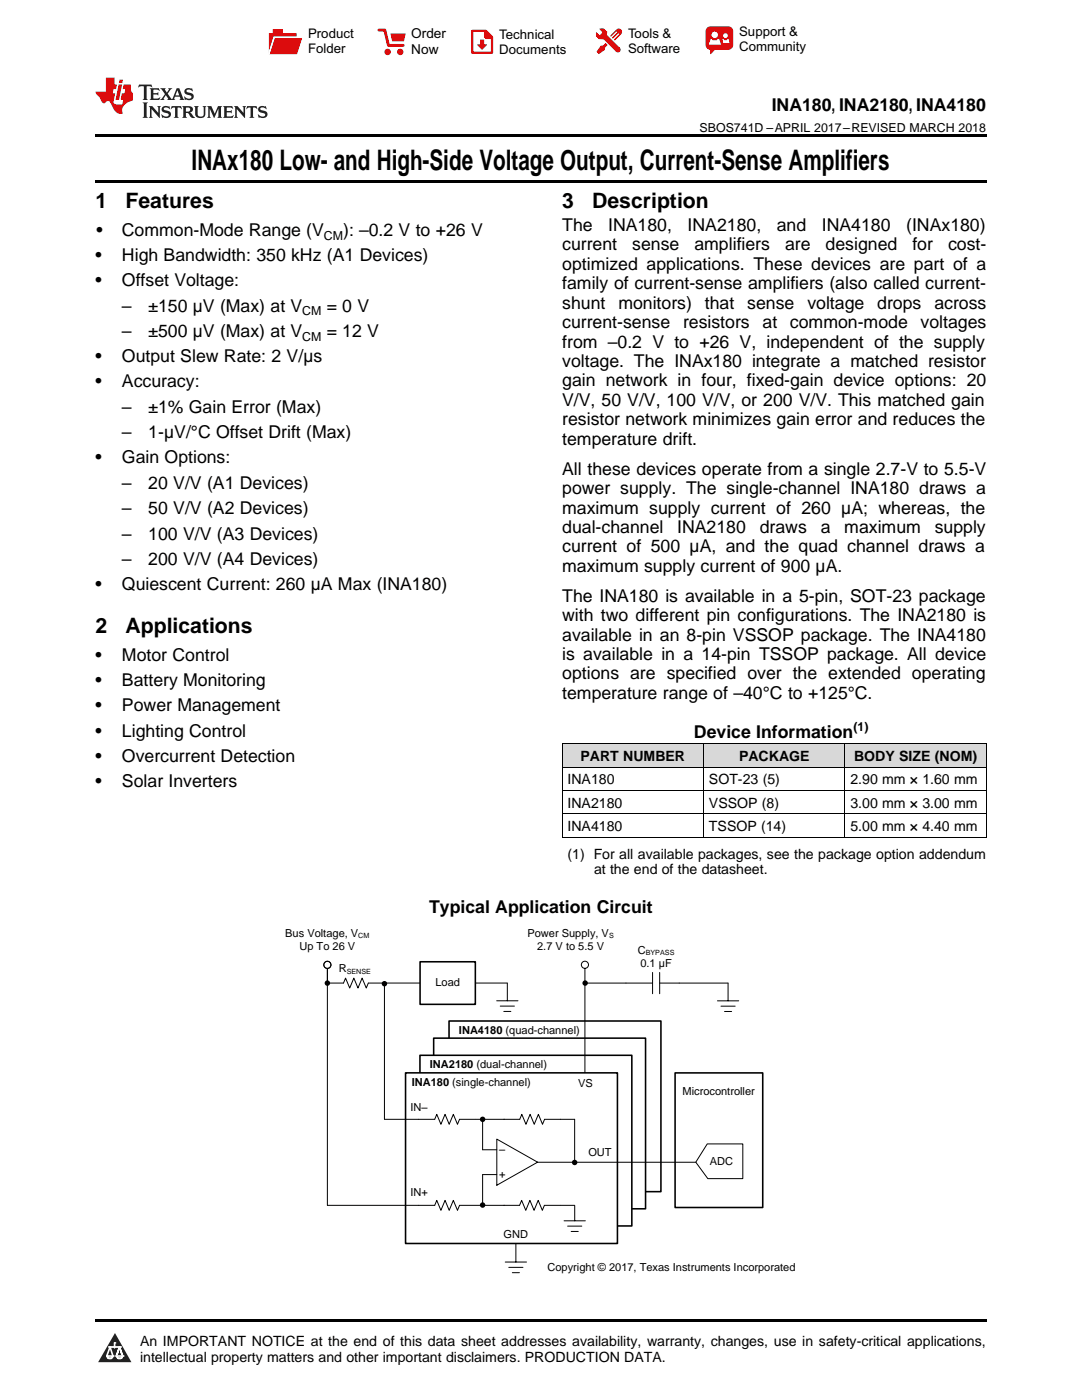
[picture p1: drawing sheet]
<svg xmlns="http://www.w3.org/2000/svg" width="216mm" height="279mm" viewBox="0 0 216 279" stroke-linecap="round" stroke-linejoin="round" font-family="sans-serif">
<defs><g id="words">
<text font-size="5.6" x="38.2" y="33.9">INAx180 Low- and High-Side Voltage Output, Current-Sense Amplifiers</text>
<g font-size="4.2">
<text x="19" y="41.4">1</text>
<text x="25" y="41.4">Features</text>
<text x="112.2" y="41.4">3</text>
<text x="118.2" y="41.4">Description</text>
<text x="19" y="126.3">2</text>
<text x="25" y="126.3">Applications</text>
</g>
<g font-size="3.5">
<text x="154" y="22.2">INA180, INA2180, INA4180</text>
<text x="19.2" y="47.1">•</text>
<text x="24.3" y="47.1">Common-Mode Range (V</text>
<text x="68.5" y="47.1">): –0.2 V to +26 V</text>
<text x="112.2" y="46.1">The</text>
<text x="121.4" y="46.1">INA180,</text>
<text x="137.2" y="46.1">INA2180,</text>
<text x="155" y="46.1">and</text>
<text x="164" y="46.1">INA4180</text>
<text x="180.8" y="46.1">(INAx180)</text>
<text x="19" y="52.1">•</text>
<text x="24.3" y="52.1">High Bandwidth: 350 kHz (A1 Devices)</text>
<text x="112.2" y="50">current</text>
<text x="112.2" y="53.8">optimized applications. These devices are part of a</text>
<text x="126.2" y="50">sense</text>
<text x="138.6" y="50">amplifiers</text>
<text x="156.7" y="50">are</text>
<text x="164.8" y="50">designed</text>
<text x="182.1" y="50">for</text>
<text x="189.2" y="50">cost-</text>
<text x="19" y="57.2">•</text>
<text x="24.3" y="57.2">Offset Voltage:</text>
<text x="112.2" y="57.7">family of current-sense amplifiers (also called current-</text>
<text x="24.3" y="62.2">–</text>
<text x="29.6" y="62.2">±150 µV (Max) at V</text>
<text x="65.2" y="62.2">= 0 V</text>
<text x="112.2" y="61.6">shunt</text>
<text x="112.2" y="65.5">current-sense</text>
<text x="123.4" y="61.6">monitors)</text>
<text x="136.3" y="65.5">resistors</text>
<text x="140.7" y="61.6">that</text>
<text x="149.1" y="61.6">sense</text>
<text x="152.1" y="65.5">at</text>
<text x="157.6" y="65.5">common-mode</text>
<text x="161.1" y="61.6">voltage</text>
<text x="175" y="61.6">drops</text>
<text x="183.7" y="65.5">voltages</text>
<text x="186.4" y="61.6">across</text>
<text x="24.3" y="67.3">–</text>
<text x="29.6" y="67.3">±500 µV (Max) at V</text>
<text x="65.2" y="67.3">= 12 V</text>
<text x="112.2" y="69.4">from –0.2 V to +26 V, independent of the supply</text>
<text x="19" y="72.3">•</text>
<text x="19" y="77.3">•</text>
<text x="24.3" y="72.3">Output Slew Rate: 2 V/µs</text>
<text x="24.3" y="77.3">Accuracy:</text>
<text x="112.2" y="73.2">voltage. The INAx180 integrate a matched resistor</text>
<text x="112.2" y="77.1">gain network in four, fixed-gain device options: 20</text>
<text x="24.3" y="82.4">–</text>
<text x="29.6" y="82.4">±1% Gain Error (Max)</text>
<text x="112.2" y="81">V/V, 50 V/V, 100 V/V, or 200 V/V. This matched gain</text>
<text x="24.3" y="87.5">–</text>
<text x="29.6" y="87.5">1-µV/°C Offset Drift (Max)</text>
<text x="112.2" y="84.9">resistor network minimizes gain error and reduces the</text>
<text x="112.2" y="88.8">temperature drift.</text>
<text x="19" y="92.5">•</text>
<text x="24.3" y="92.5">Gain Options:</text>
<text x="112.2" y="94.7">All these devices operate from a single 2.7-V to 5.5-V</text>
<text x="24.3" y="97.6">–</text>
<text x="29.6" y="97.6">20 V/V (A1 Devices)</text>
<text x="112.2" y="98.6">power supply. The single-channel INA180 draws a</text>
<text x="24.3" y="102.7">–</text>
<text x="24.3" y="107.7">–</text>
<text x="29.6" y="102.7">50 V/V (A2 Devices)</text>
<text x="29.6" y="107.7">100 V/V (A3 Devices)</text>
<text x="112.2" y="102.5">maximum supply current of 260 µA; whereas, the</text>
<text x="112.2" y="106.4">dual-channel</text>
<text x="135.1" y="106.4">INA2180</text>
<text x="151.6" y="106.4">draws</text>
<text x="163.8" y="106.4">a</text>
<text x="168.5" y="106.4">maximum</text>
<text x="186.5" y="106.4">supply</text>
<text x="24.3" y="112.8">–</text>
<text x="29.6" y="112.8">200 V/V (A4 Devices)</text>
<text x="112.2" y="110.2">current of 500 µA, and the quad channel draws a</text>
<text x="19" y="117.8">•</text>
<text x="24.3" y="117.8">Quiescent Current: 260 µA Max (INA180)</text>
<text x="112.2" y="114.1">maximum supply current of 900 µA.</text>
<text x="112.2" y="120.1">The INA180 is available in a 5-pin, SOT-23 package</text>
<text x="112.2" y="124">with two different pin configurations. The INA2180 is</text>
<text x="19" y="132">•</text>
<text x="24.3" y="132">Motor Control</text>
<text x="112.2" y="127.8">available in an 8-pin VSSOP package. The INA4180</text>
<text x="112.2" y="131.7">is available in a 14-pin TSSOP package. All device</text>
<text x="19" y="137">•</text>
<text x="24.3" y="137">Battery Monitoring</text>
<text x="112.2" y="135.6">options are specified over the extended operating</text>
<text x="19" y="142">•</text>
<text x="24.3" y="142">Power Management</text>
<text x="112.2" y="139.5">temperature range of –40°C to +125°C.</text>
<text x="19" y="147">•</text>
<text x="24.3" y="147">Lighting Control</text>
<text x="138.5" y="147.2">Device Information</text>
<text x="19" y="152">•</text>
<text x="24.3" y="152">Overcurrent Detection</text>
<text x="19" y="157">•</text>
<text x="24.3" y="157">Solar Inverters</text>
<text x="85.6" y="182.3">Typical Application Circuit</text>
</g>
<g font-size="2.8">
<text x="115.8" y="151.9">PART NUMBER</text>
<text x="147.5" y="151.9">PACKAGE</text>
<text x="170.4" y="151.9">BODY SIZE (NOM)</text>
<text x="113.2" y="156.5">INA180</text>
<text x="113.2" y="161.2">INA2180</text>
<text x="141.5" y="156.5">SOT-23 (5)</text>
<text x="141.5" y="161.2">VSSOP (8)</text>
<text x="169.7" y="156.5">2.90 mm × 1.60 mm</text>
<text x="169.7" y="161.2">3.00 mm × 3.00 mm</text>
<text x="113.2" y="165.8">INA4180</text>
<text x="141.5" y="165.8">TSSOP (14)</text>
<text x="169.7" y="165.8">5.00 mm × 4.40 mm</text>
<text x="113.2" y="171.3">(1) For all available packages, see the package option addendum</text>
<text x="118.5" y="174.5">at the end of the datasheet.</text>
<text x="27.9" y="268.6">An IMPORTANT NOTICE at the end of this data sheet addresses availability, warranty, changes, use in safety-critical applications,</text>
<text x="27.9" y="271.8">intellectual property matters and other important disclaimers. PRODUCTION DATA.</text>
</g>
<g font-size="2.7">
<text x="82.1" y="7.7">Order</text>
<text x="82.1" y="10.7">Now</text>
</g>
<g font-size="2.6">
<text x="61.5" y="7.6">Product</text>
<text x="61.5" y="10.6">Folder</text>
<text x="99.6" y="7.8">Technical</text>
<text x="99.6" y="10.8">Documents</text>
<text x="125.3" y="7.6">Tools &amp;</text>
<text x="125.3" y="10.6">Software</text>
<text x="147.5" y="7.2">Support &amp;</text>
<text x="147.5" y="10.2">Community</text>
</g>
<g font-size="2.5">
<text x="139.6" y="26.3">SBOS741D –APRIL 2017–REVISED MARCH 2018</text>
<text x="64.6" y="47.8">CM</text>
<text x="60.3" y="62.9">CM</text>
<text x="60.3" y="68">CM</text>
<text x="170.3" y="145.8">(1)</text>
</g>
<g font-size="2.2">
<text x="56.9" y="187">Bus Voltage, V</text>
<text x="59.8" y="189.6">Up To 26 V</text>
<text x="105.2" y="187">Power Supply, V</text>
<text x="107.2" y="189.6">2.7 V to 5.5 V</text>
<text x="127.3" y="190.3">C</text>
<text x="67.6" y="194">R</text>
<text x="86.9" y="196.9">Load</text>
<text x="127.8" y="193">0.1 µF</text>
<text x="91.6" y="206.4">INA4180 (quad-channel)</text>
<text x="85.8" y="213.2">INA2180 (dual-channel)</text>
<text x="81.9" y="221.8">IN</text>
<text x="82.2" y="216.7">INA180</text>
<text x="84.1" y="221.8">±</text>
<text x="90.2" y="216.7">(single-channel)</text>
<text x="115.4" y="216.9">VS</text>
<text x="136.2" y="218.6">Microcontroller</text>
<text x="99.6" y="230.1">±</text>
<text x="117.4" y="230.8">OUT</text>
<text x="141.6" y="232.5">ADC</text>
<text x="81.9" y="238.7">IN+</text>
<text x="99.6" y="235.1">+</text>
<text x="100.5" y="247">GND</text>
<text x="109.3" y="253.6">Copyright © 2017, Texas Instruments Incorporated</text>
</g>
<g font-size="1.4">
<text x="71.5" y="187.3">CM</text>
<text x="121.5" y="187.3">S</text>
<text x="128.9" y="190.6">BYPASS</text>
<text x="69.2" y="194.3">SENSE</text>
</g>
</g></defs>
<g fill="#d8d8d8">
<path d="M112.2 148.5h28.2v4.6h-28.2z"/>
<path d="M140.4 148.5h28.2v4.6h-28.2z"/>
<path d="M168.6 148.5h28.2v4.6h-28.2z"/>
</g>
<path d="M22.9 266l3.3 5.9h-6.6z" fill="#231f20"/>
<path d="M21.3 270.6h1.2l-.3 .5h-.3a.53 .53 0 0 1-.6-.5z" fill-rule="evenodd" fill="#fff"/>
<path d="M21.3 270.6h1.2l-.3 .5h-.3a.53 .53 0 0 1-.6-.5z" fill="none" stroke="#231f20" stroke-width=".33"/>
<path d="M21.3 270.6l1.2 .1-.3 .4h-.5z" fill="none" stroke="#fff" stroke-width=".33"/>
<path d="M22.9 268.9h.1" fill="none" stroke="#fff" stroke-width=".33"/>
<path d="M22.9 268v.9z" fill="#fff"/>
<path d="M22.9 268v.9z" fill="none" stroke="#fff" stroke-width=".33"/>
<circle cx="22.9" cy="268" r=".16" fill="#fff"/>
<path d="M21.8 268.8h.1" fill="none" stroke="#fff" stroke-width=".33"/>
<path d="M21.8 268.8h2.2z" fill="#fff"/>
<path d="M21.8 268.8h2.2z" fill="none" stroke="#fff" stroke-width=".33"/>
<circle cx="24" cy="268.8" r=".16" fill="#fff"/>
<path d="M23.2 270.6h.1" fill="none" stroke="#fff" stroke-width=".33"/>
<path d="M23.8 268.8l-.6 1.8z" fill="#fff"/>
<path d="M23.8 268.8l-.6 1.8z" fill="none" stroke="#fff" stroke-width=".33"/>
<path d="M23.8 268.8l.7 1.8z" fill="#fff"/>
<path d="M23.8 268.8l.7 1.8z" fill="none" stroke="#fff" stroke-width=".33"/>
<path d="M24.4 270.6h.1" fill="none" stroke="#fff" stroke-width=".33"/>
<circle cx="21.3" cy="270.6" r=".16" fill="#fff"/>
<path d="M22 268.8l-.7 1.8z" fill="#fff"/>
<path d="M22 268.8l-.7 1.8z" fill="none" stroke="#fff" stroke-width=".33"/>
<path d="M22 268.8l.5 1.8z" fill="#fff"/>
<path d="M22 268.8l.5 1.8z" fill="none" stroke="#fff" stroke-width=".33"/>
<circle cx="22.5" cy="270.6" r=".16" fill="#fff"/>
<path d="M23.3 270.6h1.2a.63 .63 0 0 1-.6 .5 .63 .63 0 0 1-.6-.5z" fill-rule="evenodd" fill="#fff"/>
<path d="M23.3 270.6h1.2a.63 .63 0 0 1-.6 .5 .63 .63 0 0 1-.6-.5z" fill="none" stroke="#231f20" stroke-width=".33"/>
<path d="M23.3 270.6h1.2l-.4 .5h-.5z" fill="none" stroke="#fff" stroke-width=".33"/>
<path d="M23.2 270.6h.1" fill="none" stroke="#fff" stroke-width=".33"/>
<circle cx="24.5" cy="270.6" r=".16" fill="#fff"/>
<path d="M19 263.2h177.8v.5h-177.8z" fill="#000"/>
<path d="M89.6 203.8h42.3v34h-42.3z" fill-rule="evenodd" fill="#fff"/>
<path d="M89.6 203.8h42.3v34h-42.3z" fill="none" stroke="#000" stroke-width=".31"/>
<path d="M86.5 207.2h42.3v34h-42.3z" fill-rule="evenodd" fill="#fff"/>
<path d="M86.5 207.2h42.3v34h-42.3z" fill="none" stroke="#000" stroke-width=".31"/>
<path d="M83.8 210.6h42.3v34.1h-42.3z" fill-rule="evenodd" fill="#fff"/>
<path d="M83.8 210.6h42.3v34.1h-42.3z" fill="none" stroke="#000" stroke-width=".31"/>
<path d="M80.9 214.1h42.3v34.1h-42.3z" fill-rule="evenodd" fill="#fff"/>
<path d="M80.9 214.1h42.3v34.1h-42.3zM134.7 214.1h17.5v26.9h-17.5z" fill="none" stroke="#000" stroke-width=".31"/>
<g fill="none" stroke="#000" stroke-width=".2">
<path d="M76.7 196.2h24.5M116.7 193.3v20.8M135.5 196.2h9.8"/>
<circle cx="116.7" cy="192.5" r=".71"/>
</g>
<path d="M141.1 228.3h7.1v6.9h-7l-2.4-3.3z" fill-rule="evenodd" fill="#fff"/>
<path d="M65.3 196.2v44.4M76.7 196.3v27.1h6.9M116.8 196.2h8.1M141.1 228.3h7.1v6.9h-7l-2.4-3.3z" fill="none" stroke="#000" stroke-width=".2"/>
<g fill="#000">
<circle cx="65.3" cy="196.2" r=".54"/>
<circle cx="76.7" cy="196.3" r=".54"/>
<circle cx="116.8" cy="196.2" r=".54"/>
</g>
<path d="M83.8 191.9h11v8.5h-11z" fill-rule="evenodd" fill="#fff"/>
<path d="M83.8 191.9h11v8.5h-11z" fill="none" stroke="#000" stroke-width=".31"/>
<g fill="none" stroke="#000" stroke-width=".2">
<path d="M112.2 157.7h84.6M112.2 153.1h84.6M112.2 148.4h84.6M112.2 148.5v18.6M140.4 148.5v18.6M168.6 148.5v18.6M196.8 148.5v18.6M112.2 167.1h84.6M112.2 162.4h84.6M65.3 193.3v2.9h3.2l.5-1 .8 2 .8-2 .8 2 .9-2 .8 2 .4-1h3.2M99.1 199.7h4.3M101.2 196.2v3.5"/>
<path d="M124.9 196.2h5.3M130.2 194.1v4.2M131.6 196.2h3.9M131.6 194.1v4.2M143.2 199.7h4.2M145.3 196.2v3.5M99.8 200.8h2.8M100.5 201.9h1.4M143.9 200.8h2.8M144.6 201.9h1.4M83.6 223.4h3.1l.5-1 .8 2 .8-2 .8 2 .9-2 .8 2 .4-1h3.2M94.9 223.4h8.8l.4-1 .8 2 .9-2 .8 2 .8-2 .9 2 .4-1h6v8.6"/>
<path d="M96.3 223.4v6.1h2.8M99.1 227.3l8.2 4.6-8.2 4.6zM99.1 234.4h-2.8v6.1M107.3 231.9l31.6 .1M65.3 240.6h21.4l.5-1 .8 1.9 .8-1.9 .8 1.9 .9-1.9 .8 1.9 .4-.9h3.2M94.9 240.6h8.8l.4-1 .8 1.9 .8-1.9 .9 1.9 .8-1.9 .8 1.9 .4-.9h6.1M100.8 251.9h4.3M101.5 252.9h2.9M102.2 254h1.4M102.9 248.2v3.7M112.6 243.6h4.2M113.3 244.7h2.8"/>
<path d="M114 245.8h1.4M114.7 240.6v3"/>
<circle cx="65.3" cy="192.6" r=".71"/>
</g>
<g fill="#000">
<circle cx="96.3" cy="223.4" r=".54"/>
<circle cx="114.7" cy="232" r=".54"/>
<circle cx="96.3" cy="240.5" r=".54"/>
</g>
<path d="M19 35.9h177.8v.5h-177.8zM19 26.8h177.8v.6h-177.8z" fill="#000"/>
<path d="M27.7 16.9l-.1 .6 .6-.3h.5v.2v2.2l-.2 .4h1l-.2-.4v-2.2v-.2h.5l.6 .3-.2-.6zM29.9 17.6l.2 .4v1.6l-.2 .4h1.9l.1-.6a1.09 1.09 0 0 1-1.3 .1v-.6h.6l.4 .2v-.7l-.2 .2h-.8v-.6l.2-.1a1.01 1.01 0 0 1 1 .3l-.1-.6zM32 17.6l.9 1.2-1 1.2h.9l-.2-.3 .5-.7 .5 .7-.3 .3h1.7l-.2-.3 .1-.4h1l.1 .4-.2 .3h1l-.3-.4-.7-2h-.5l-1 2.2-.8-1.1 .9-1.1h-.9l.2 .2-.4 .7-.4-.7 .2-.2zM35.4 18l.4 1h-.8zM37 17.7a.66 .66 0 0 0-.2 .8 .66 .66 0 0 0 .6 .4l.7 .2 .1 .2a.8 .8 0 0 1-.7 .4 .8 .8 0 0 1-.7-.5l.1 .8 .2-.2a.94 .94 0 0 0 1.1 .1 .94 .94 0 0 0 .4-.9 1.48 1.48 0 0 0-1.3-.6v-.4a1.1 1.1 0 0 1 1.2 .2l-.2-.6-.2 .1-.5-.1zM28.5 20.4l.2 .4v2.3l-.2 .4h1l-.2-.4v-2.3l.2-.4zM29.7 21.2l.2 .4v1.5l-.2 .4h.8l-.3-.4 .1-1.3 1.6 1.8v-2l.2-.4h-.7l.2 .2v1.1l-1.2-1.3zM32.5 21.3a.66 .66 0 0 0-.2 .8 .66 .66 0 0 0 .6 .4l.6 .2 .2 .2a.8 .8 0 0 1-.8 .4 .8 .8 0 0 1-.7-.5l.2 .7 .2-.1a.94 .94 0 0 0 1 .1 .94 .94 0 0 0 .5-1 1.47 1.47 0 0 0-1.3-.6l-.1-.3a1.1 1.1 0 0 1 1.3 .2l-.2-.6-.2 .1-.5-.2zM34.3 21.2l-.2 .6a.64 .64 0 0 1 .8-.3v1.6l-.2 .4h1l-.3-.4 .1-1.6a.66 .66 0 0 1 .8 .3l-.2-.6zM36.3 21.2l.3 .4v1.5l-.3 .4h1l-.2-.2v-.7h.5l.1 .1a.8 .8 0 0 0 1.2 .7l-1-1a.62 .62 0 0 0 .6-.5 .62 .62 0 0 0-.6-.7zM37.1 21.5h.1a.48 .48 0 0 1 .6 0 .48 .48 0 0 1 .1 .6l-.2 .1-.6 .1zM38.7 21.2l.2 .2a2.29 2.29 0 0 0 .4 2 1.05 1.05 0 0 0 1.7-.7v-1.3l.2-.2h-.8l.2 .4v1.1a.61 .61 0 0 1-.6 .6 .61 .61 0 0 1-.6-.6v-1.1l.3-.4zM41.3 21.2l.3 .4v1.5l-.3 .4h.8l-.2-.4v-1.4l.8 1.9 .9-1.9v1.4l-.2 .4h.9l-.2-.4v-1.5l.2-.4h-.8l-.7 1.5-.6-1.5zM44.5 21.2l.2 .4v1.5l-.2 .4h1.9l.2-.6a1.1 1.1 0 0 1-1.4 .2v-.7h.6l.4 .2v-.6l-.2 .1-.8 .1v-.6l.2-.1a1.02 1.02 0 0 1 1.1 .2l-.2-.5zM46.7 21.2l.2 .4v1.5l-.2 .4h.8l-.3-.4 .1-1.3 1.6 1.8v-2l.2-.4h-.7l.2 .2v1.1l-1.2-1.3zM49.3 21.2l-.1 .6a.64 .64 0 0 1 .8-.3v1.6l-.3 .4h1l-.2-.4v-1.6a.66 .66 0 0 1 .8 .3l-.1-.6zM51.7 21.3a.66 .66 0 0 0-.2 .7 .66 .66 0 0 0 .7 .5l.6 .2 .1 .2a.8 .8 0 0 1-.7 .4 .8 .8 0 0 1-.7-.5l.1 .7 .2-.1a.94 .94 0 0 0 1.1 .1 .94 .94 0 0 0 .4-1 1.48 1.48 0 0 0-1.2-.6l-.1-.3a1.1 1.1 0 0 1 1.2 .2l-.2-.6-.1 .1-.6-.2z" fill="#231f20"/>
<path d="M21.1 15.5v2.8h-2v.4l.9 .9a.96 .96 0 0 0 1 1 .59 .59 0 0 1 .5-.4 .59 .59 0 0 1 .5 .3l.4 .8a1.61 1.61 0 0 0 2.1 1.3 1.63 1.63 0 0 1 1.1-2.2l.9-.3v-1.5a1.6 1.6 0 0 1-.4-1.7h-1.4l-.2 .9h.5l-.2 .8h-.5l-.2 1v.3h.5l-.2 .9h-.7a.74 .74 0 0 1-1-.6l.3-1.6h-.5l.2-.8h.5l.1-.9h-.4v-1.4zM23.7 16.9l-.7 3h.8l.6-3zM23.8 15.9l-.1 .7h.7l.2-.7z" fill="#ee1d23"/>
<g fill="#d60000">
<path d="M54.4 5.8h2v.8h2.8v4.2h-5.5v-4.2h.7z" fill-rule="evenodd"/>
<path d="M54.7 7.5h5.6l-1 3.3h-5.6z" fill-rule="evenodd"/>
</g>
<path d="M54.6 7.4h5.8l-.1 .1h-5.5l-1.1 3.3z" fill-rule="evenodd" fill="#fff"/>
<path d="M54.6 7.4h5.8l-.1 .1h-5.5l-1.1 3.3z" fill="none" stroke="#fff" stroke-width=".2"/>
<path d="M75.6 6h1.2l.7 3.1h3" fill="none" stroke="#d60000" stroke-width=".56"/>
<g fill="#d60000">
<path d="M77.9 6.7h3.1l-.4 1.5h-2.3z" fill-rule="evenodd"/>
<circle cx="77.3" cy="10.4" r=".64"/>
<circle cx="79.9" cy="10.4" r=".64"/>
</g>
<path d="M94.2 6.2h2.7l1.3 1.2v3.1h-4z" fill="none" stroke="#d60000" stroke-width=".44"/>
<g fill="#d60000">
<path d="M95.8 7.9h.8v1h.6l-1 1.1-1-1v-.1h.6z" fill-rule="evenodd"/>
<path d="M96.6 6.2h.3l1.3 1.2v.4h-1.3l-.3-.4z" fill-rule="evenodd"/>
<path d="M119.6 5.7h.9l.6 .6 .1 .7 2.5 2.5-.8 .8-2.3-2.3-1.1-.2-.6-.6v-.8l.7 .6 .5-.4v-.2l-.4-.5z" fill-rule="evenodd"/>
<path d="M119.9 9.1h.4l.5-.5 .4 .4-.5 .5v.4l-1.2 .9-.5-.5z" fill-rule="evenodd"/>
<path d="M123 5.9a.67 .67 0 0 1 .9 0 .67 .67 0 0 1 0 .9z" fill-rule="evenodd"/>
<path d="M123 5.9l.9 .9-1.2 1.2h-.2l.1-.2 .9-.9 .1-.2h-.3l-.9 1h-.2v-.2l.9-1 .1-.2h-.3l-.9 1h-.2v-.2z" fill-rule="evenodd"/>
<circle cx="123.3" cy="9.9" r=".54"/>
</g>
<path d="M121.1 6.3l-.1 .7" fill="none" stroke="#d60000" stroke-width=".2"/>
<g fill="#d60000">
<path d="M141.1 5.5l.6-.2h3.6a.95 .95 0 0 1 1 .9v2.8a.95 .95 0 0 1-1 .9h-3.6a.95 .95 0 0 1-.9-.9v-2.8z" fill-rule="evenodd"/>
<path d="M141.7 9.9h.9l-.7 .9h-.2z" fill-rule="evenodd"/>
</g>
<g fill="#fff">
<path d="M144.3 8.6h1.3z"/>
<path d="M141.8 7.8h.3l.1 .2h.8l.2-.2h.3l.4 1.1h-2.5z" fill-rule="evenodd"/>
<path d="M144.2 7.8h.2l.2 .2h.4l.2-.2h.2l.2 .8h-1.3z" fill-rule="evenodd"/>
<circle cx="142.6" cy="6.9" r=".65"/>
<circle cx="144.8" cy="7.1" r=".48"/>
</g>
<use href="#words"/>
</svg>
